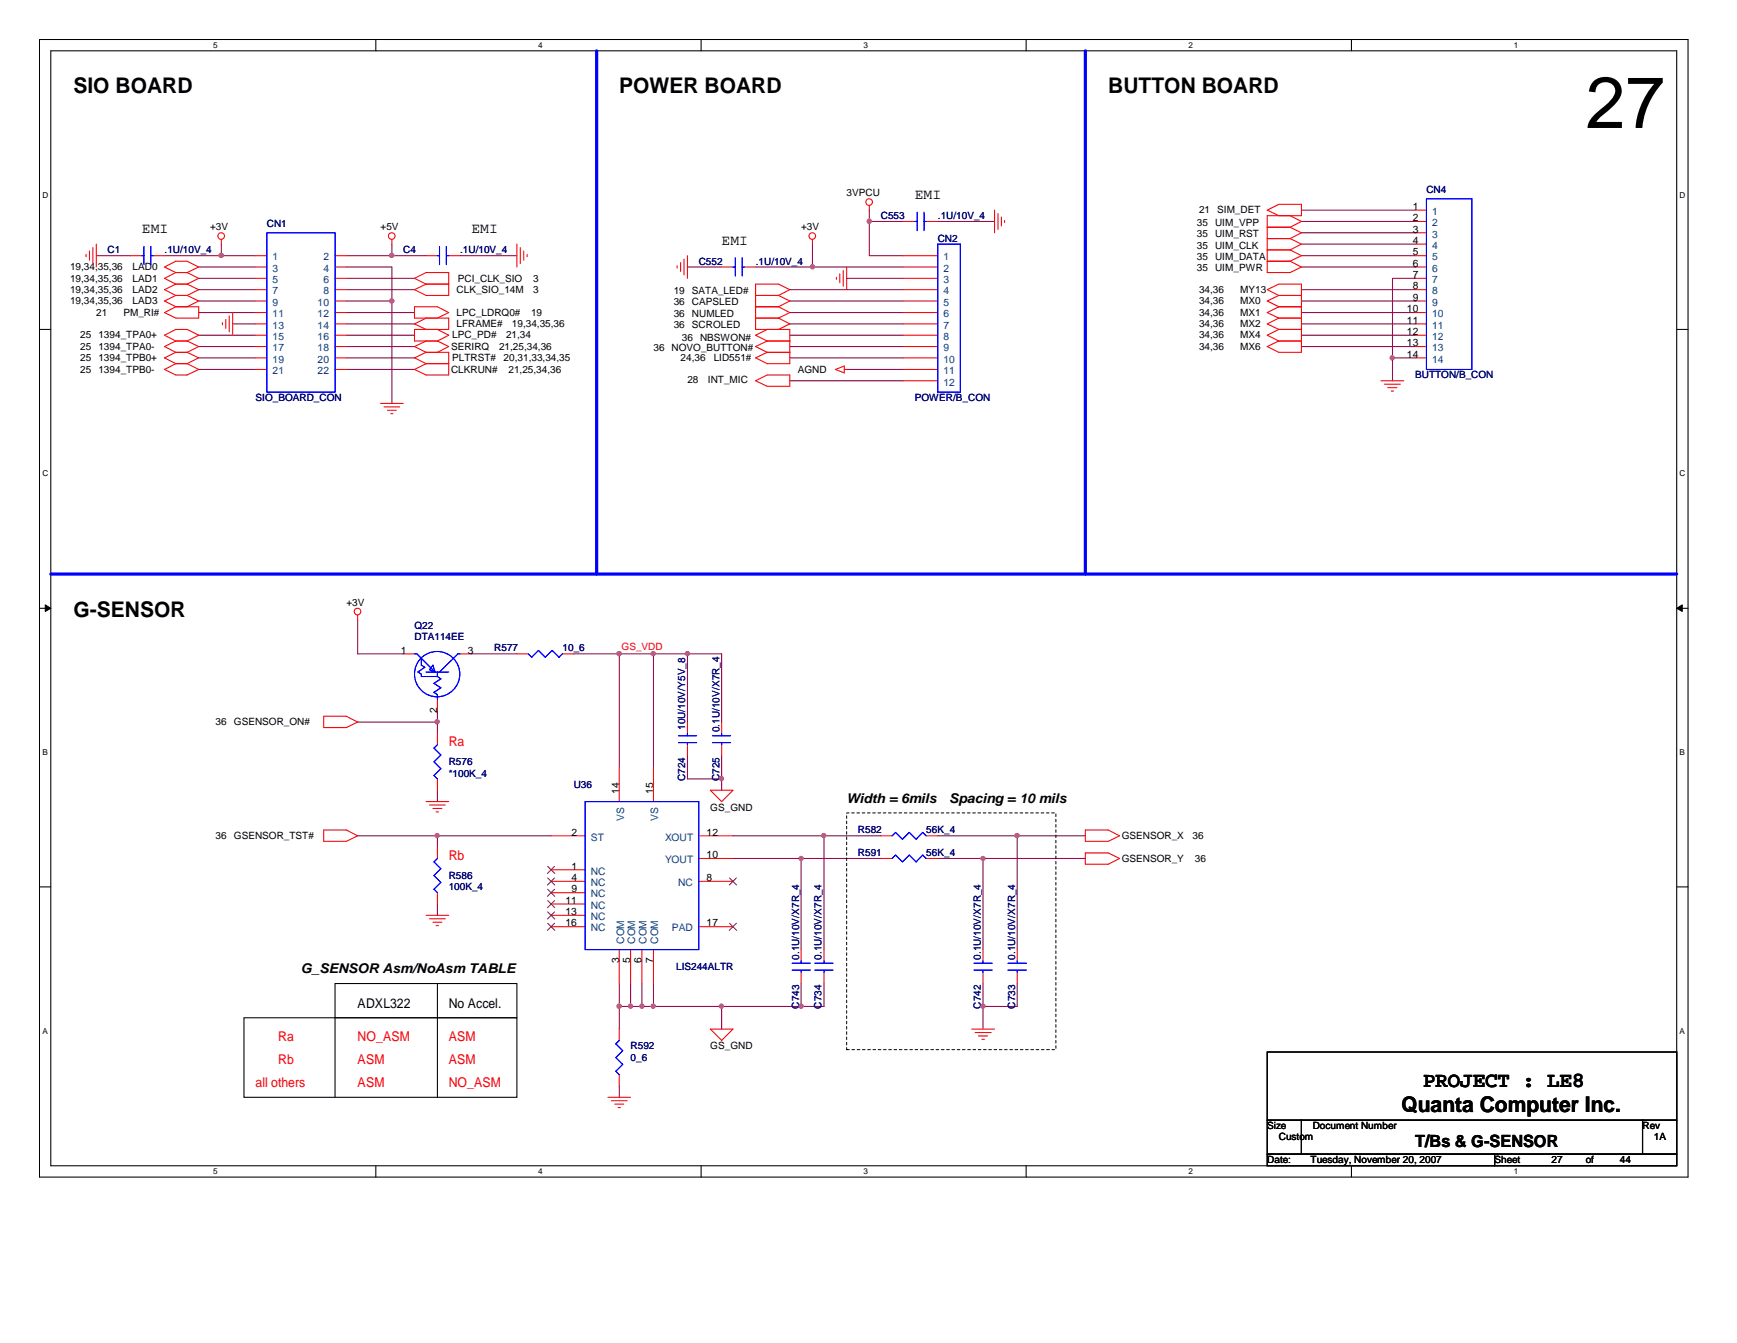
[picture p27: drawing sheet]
<svg xmlns="http://www.w3.org/2000/svg" width="279mm" height="216mm" viewBox="0 0 279 216" stroke-linecap="round" stroke-linejoin="round" font-family="sans-serif">
<defs><g id="words">
<text font-size="11.7" x="255.1" y="20.6">27</text>
<g font-size="3.5">
<text x="11.8" y="15">SIO BOARD</text>
<text x="99.6" y="15">POWER BOARD</text>
<text x="178.3" y="15">BUTTON BOARD</text>
<text x="11.8" y="99.2">G-SENSOR</text>
<text x="225.4" y="178.7">Quanta Computer Inc.</text>
<text x="228.9" y="174.7">PROJECT : LE8</text>
</g>
<text font-size="2.7" x="227.6" y="184.4">T/Bs &amp; G-SENSOR</text>
<g font-size="2.4">
<text x="147.2" y="32">EMI</text>
<text x="22.8" y="37.5">EMI</text>
<text x="75.8" y="37.5">EMI</text>
<text x="116.1" y="39.3">EMI</text>
</g>
<g font-size="2.2" fill="#f00">
<text x="72.2" y="119.9">Ra</text>
<text x="72.2" y="138.2">Rb</text>
<text x="44.7" y="167.4">Ra</text>
<text x="57.5" y="167.4">NO_ASM</text>
<text x="72.2" y="167.4">ASM</text>
<text x="44.7" y="171.1">Rb</text>
<text x="57.5" y="171.1">ASM</text>
<text x="72.2" y="171.1">ASM</text>
<text x="41.1" y="174.8">all others</text>
<text x="57.5" y="174.8">ASM</text>
<text x="72.2" y="174.8">NO_ASM</text>
</g>
<g font-size="2.2">
<text x="136.2" y="129">Width = 6mils</text>
<text x="152.7" y="129">Spacing = 10 mils</text>
<text x="48.4" y="156.5">G_SENSOR Asm/NoAsm TABLE</text>
<text x="57.5" y="162">ADXL322</text>
<text x="72.2" y="162">No Accel.</text>
</g>
<g font-size="1.7">
<text x="227.2" y="33.7">1</text>
<text x="227.2" y="35.6">2</text>
<text x="227.2" y="37.4">3</text>
<text x="227.2" y="39.2">4</text>
<text x="227.2" y="41.1">5</text>
<text x="227.2" y="42.9">6</text>
<text x="227.2" y="44.7">7</text>
<text x="227.2" y="46.5">8</text>
<text x="226.3" y="50.2">10</text>
<text x="226.3" y="52">11</text>
<text x="226.3" y="53.8">12</text>
<text x="227.2" y="48.3">9</text>
<text x="226.3" y="55.7">13</text>
<text x="226.3" y="57.5">14</text>
<text x="64.5" y="105.1">1</text>
<text x="75.3" y="105.1">3</text>
<text x="70.3" y="114.6" transform="rotate(-90 70.3 114.6)">2</text>
<text x="99.6" y="127.6" transform="rotate(-90 99.6 127.6)">14</text>
<text x="105.1" y="127.6" transform="rotate(-90 105.1 127.6)">15</text>
<text x="91.9" y="134.3">2</text>
<text x="113.7" y="138">10</text>
<text x="113.7" y="134.3">12</text>
<text x="91.9" y="139.8">1</text>
<text x="91.9" y="141.6">4</text>
<text x="91.9" y="143.5">9</text>
<text x="113.7" y="141.6">8</text>
<text x="91" y="145.3">11</text>
<text x="91" y="147.1">13</text>
<text x="91" y="148.9">16</text>
<text x="113.7" y="148.9">17</text>
<text x="99.6" y="154.8" transform="rotate(-90 99.6 154.8)">3</text>
<text x="101.4" y="154.8" transform="rotate(-90 101.4 154.8)">5</text>
<text x="103.2" y="154.8" transform="rotate(-90 103.2 154.8)">6</text>
<text x="105.1" y="154.8" transform="rotate(-90 105.1 154.8)">7</text>
</g>
<g font-size="1.7" fill="#004080">
<text x="230.4" y="34.5">1</text>
<text x="43.9" y="41.9">1</text>
<text x="52" y="41.9">2</text>
<text x="151.8" y="41.9">1</text>
<text x="230.4" y="36.4">2</text>
<text x="230.4" y="38.2">3</text>
<text x="230.4" y="40">4</text>
<text x="230.4" y="41.9">5</text>
<text x="43.9" y="43.7">3</text>
<text x="43.9" y="45.5">5</text>
<text x="43.9" y="47.3">7</text>
<text x="52" y="43.7">4</text>
<text x="52" y="45.5">6</text>
<text x="52" y="47.3">8</text>
<text x="151.8" y="47.3">4</text>
<text x="151.8" y="45.5">3</text>
<text x="151.8" y="43.7">2</text>
<text x="230.4" y="43.7">6</text>
<text x="230.4" y="45.5">7</text>
<text x="230.4" y="47.3">8</text>
<text x="43.9" y="49.1">9</text>
<text x="43.9" y="51">11</text>
<text x="43.9" y="52.8">13</text>
<text x="51.1" y="49.1">10</text>
<text x="51.1" y="51">12</text>
<text x="51.1" y="52.8">14</text>
<text x="151.8" y="52.8">7</text>
<text x="151.8" y="51">6</text>
<text x="151.8" y="49.1">5</text>
<text x="230.4" y="49.1">9</text>
<text x="230.4" y="51">10</text>
<text x="230.4" y="52.8">11</text>
<text x="43.9" y="54.7">15</text>
<text x="43.9" y="56.5">17</text>
<text x="43.9" y="58.3">19</text>
<text x="51.1" y="54.7">16</text>
<text x="51.1" y="56.5">18</text>
<text x="51.1" y="58.3">20</text>
<text x="151.8" y="56.5">9</text>
<text x="151.8" y="54.7">8</text>
<text x="151.8" y="58.3">10</text>
<text x="230.4" y="54.7">12</text>
<text x="230.4" y="56.5">13</text>
<text x="230.4" y="58.3">14</text>
<text x="43.9" y="60.2">21</text>
<text x="51.1" y="60.2">22</text>
<text x="151.8" y="62">12</text>
<text x="151.8" y="60.2">11</text>
<text x="100.4" y="132" transform="rotate(-90 100.4 132)">VS</text>
<text x="105.9" y="132" transform="rotate(-90 105.9 132)">VS</text>
<text x="95" y="135.1">ST</text>
<text x="107" y="135.1">XOUT</text>
<text x="95" y="140.6">NC</text>
<text x="95" y="142.5">NC</text>
<text x="107" y="138.8">YOUT</text>
<text x="109.1" y="142.5">NC</text>
<text x="95" y="144.3">NC</text>
<text x="95" y="146.1">NC</text>
<text x="95" y="147.9">NC</text>
<text x="95" y="149.7">NC</text>
<text x="108.1" y="149.7">PAD</text>
<text x="100.4" y="151.7" transform="rotate(-90 100.4 151.7)">COM</text>
<text x="102.2" y="151.7" transform="rotate(-90 102.2 151.7)">COM</text>
<text x="104" y="151.7" transform="rotate(-90 104 151.7)">COM</text>
<text x="105.9" y="151.7" transform="rotate(-90 105.9 151.7)">COM</text>
</g>
<g font-size="1.6">
<text x="136.2" y="31.5">3VPCU</text>
<text x="192.9" y="34.3">21</text>
<text x="195.8" y="34.3">SIM_DET</text>
<text x="33.8" y="37">+3V</text>
<text x="61.2" y="37">+5V</text>
<text x="128.9" y="37">+3V</text>
<text x="192.5" y="41.8">35</text>
<text x="192.5" y="36.3">35</text>
<text x="192.5" y="40">35</text>
<text x="192.5" y="38.1">35</text>
<text x="195.5" y="41.8">UIM_DATA</text>
<text x="195.5" y="36.3">UIM_VPP</text>
<text x="195.5" y="40">UIM_CLK</text>
<text x="195.5" y="38.1">UIM_RST</text>
<text x="11.3" y="43.4">19,34,35,36</text>
<text x="11.3" y="47.1">19,34,35,36</text>
<text x="11.3" y="45.3">19,34,35,36</text>
<text x="21.3" y="43.4">LAD0</text>
<text x="21.3" y="47.1">LAD2</text>
<text x="21.3" y="45.3">LAD1</text>
<text x="73.4" y="47.1">CLK_SIO_14M</text>
<text x="73.7" y="45.3">PCI_CLK_SIO</text>
<text x="85.8" y="47.1">3</text>
<text x="85.8" y="45.3">3</text>
<text x="108.4" y="47.3">19</text>
<text x="111.3" y="47.3">SATA_LED#</text>
<text x="192.5" y="43.6">35</text>
<text x="192.9" y="47.1">34,36</text>
<text x="195.5" y="43.6">UIM_PWR</text>
<text x="199.5" y="47.1">MY13</text>
<text x="11.3" y="48.9">19,34,35,36</text>
<text x="15.5" y="50.8">21</text>
<text x="19.9" y="50.8">PM_RI#</text>
<text x="21.3" y="48.9">LAD3</text>
<text x="73.4" y="52.6">LFRAME#</text>
<text x="73.4" y="50.8">LPC_LDRQ0#</text>
<text x="82.3" y="52.6">19,34,35,36</text>
<text x="85.4" y="50.8">19</text>
<text x="108.4" y="49.1">36</text>
<text x="108.4" y="50.9">36</text>
<text x="108.4" y="52.8">36</text>
<text x="111.3" y="49.1">CAPSLED</text>
<text x="111.3" y="50.9">NUMLED</text>
<text x="111.3" y="52.8">SCROLED</text>
<text x="192.9" y="48.9">34,36</text>
<text x="192.9" y="52.6">34,36</text>
<text x="192.9" y="50.8">34,36</text>
<text x="199.5" y="48.9">MX0</text>
<text x="199.5" y="52.6">MX2</text>
<text x="199.5" y="50.8">MX1</text>
<text x="12.9" y="59.9">25</text>
<text x="12.9" y="58.1">25</text>
<text x="12.9" y="54.4">25</text>
<text x="12.9" y="56.3">25</text>
<text x="15.8" y="59.9">1394_TPB0-</text>
<text x="15.8" y="58.1">1394_TPB0+</text>
<text x="15.8" y="54.4">1394_TPA0+</text>
<text x="15.8" y="56.3">1394_TPA0-</text>
<text x="72.6" y="56.3">SERIRQ</text>
<text x="72.6" y="59.9">CLKRUN#</text>
<text x="72.7" y="54.4">LPC_PD#</text>
<text x="72.7" y="58.1">PLTRST#</text>
<text x="80.3" y="56.3">21,25,34,36</text>
<text x="81" y="58.1">20,31,33,34,35</text>
<text x="81.4" y="54.4">21,34</text>
<text x="81.8" y="59.9">21,25,34,36</text>
<text x="105.1" y="56.4">36</text>
<text x="108" y="56.4">NOVO_BUTTON#</text>
<text x="109.5" y="58.1">24,36</text>
<text x="109.7" y="54.8">36</text>
<text x="112.6" y="54.8">NBSWON#</text>
<text x="114.8" y="58.1">LID551#</text>
<text x="128.3" y="59.9">AGND</text>
<text x="192.9" y="54.4">34,36</text>
<text x="192.9" y="56.3">34,36</text>
<text x="199.5" y="54.4">MX4</text>
<text x="199.5" y="56.3">MX6</text>
<text x="110.6" y="61.6">28</text>
<text x="113.9" y="61.6">INT_MIC</text>
<text x="55.7" y="97.4">+3V</text>
<text x="34.7" y="116.6">36</text>
<text x="37.6" y="116.6">GSENSOR_ON#</text>
<text x="114.3" y="130.3">GS_GND</text>
<text x="34.7" y="134.9">36</text>
<text x="37.6" y="134.9">GSENSOR_TST#</text>
<text x="180.4" y="134.9">GSENSOR_X</text>
<text x="191.8" y="134.9">36</text>
<text x="180.4" y="138.6">GSENSOR_Y</text>
<text x="192.2" y="138.6">36</text>
<text x="114.3" y="168.7">GS_GND</text>
<text x="203.8" y="181.5">Size</text>
<text x="205.7" y="183.3">Custom</text>
<text x="211.1" y="181.5">Document Number</text>
<text x="264.2" y="181.5">Rev</text>
<text x="266" y="183.3">1A</text>
<text x="203.8" y="187">Date:</text>
<text x="210.8" y="187">Tuesday, November 20, 2007</text>
<text x="240.4" y="187">Sheet</text>
<text x="249.6" y="187">27</text>
<text x="255.1" y="187">of</text>
<text x="260.6" y="187">44</text>
</g>
<g font-size="1.6" fill="#000080">
<text x="141.7" y="35.2">C553</text>
<text x="150.9" y="35.2">.1U/10V_4</text>
<text x="229.4" y="31">CN4</text>
<text x="17.3" y="40.7">C1</text>
<text x="26.5" y="40.7">.1U/10V_4</text>
<text x="42.9" y="36.5">CN1</text>
<text x="64.9" y="40.7">C4</text>
<text x="74" y="40.7">.1U/10V_4</text>
<text x="150.8" y="38.9">CN2</text>
<text x="112.4" y="42.5">C552</text>
<text x="121.6" y="42.5">.1U/10V_4</text>
<text x="41.1" y="64.5">SIO_BOARD_CON</text>
<text x="147.2" y="64.5">POWER/B_CON</text>
<text x="227.6" y="60.8">BUTTON/B_CON</text>
<text x="66.7" y="101">Q22</text>
<text x="66.7" y="102.9">DTA114EE</text>
<text x="79.5" y="104.7">R577</text>
<text x="90.5" y="104.7">10_6</text>
<text x="110.2" y="117.3" transform="rotate(-90 110.2 117.3)">10U/10V/Y5V_8</text>
<text x="115.7" y="117.7" transform="rotate(-90 115.7 117.7)">0.1U/10V/X7R_4</text>
<text x="72.2" y="123">R576</text>
<text x="72.2" y="124.8">*100K_4</text>
<text x="110.2" y="125.6" transform="rotate(-90 110.2 125.6)">C724</text>
<text x="115.7" y="125.6" transform="rotate(-90 115.7 125.6)">C725</text>
<text x="92.3" y="126.7">U36</text>
<text x="138" y="137.6">R591</text>
<text x="138" y="134">R582</text>
<text x="149" y="137.6">56K_4</text>
<text x="149" y="134">56K_4</text>
<text x="72.2" y="141.3">R586</text>
<text x="72.2" y="143.1">100K_4</text>
<text x="108.8" y="155.9">LIS244ALTR</text>
<text x="128.5" y="154.3" transform="rotate(-90 128.5 154.3)">0.1U/10V/X7R_4</text>
<text x="132.2" y="154.3" transform="rotate(-90 132.2 154.3)">0.1U/10V/X7R_4</text>
<text x="157.8" y="154.3" transform="rotate(-90 157.8 154.3)">0.1U/10V/X7R_4</text>
<text x="163.3" y="154.3" transform="rotate(-90 163.3 154.3)">0.1U/10V/X7R_4</text>
<text x="128.5" y="162.1" transform="rotate(-90 128.5 162.1)">C743</text>
<text x="132.2" y="162.1" transform="rotate(-90 132.2 162.1)">C734</text>
<text x="157.8" y="162.1" transform="rotate(-90 157.8 162.1)">C742</text>
<text x="163.3" y="162.1" transform="rotate(-90 163.3 162.1)">C733</text>
<text x="101.4" y="168.7">R592</text>
<text x="101.4" y="170.6">0_6</text>
</g>
<text font-size="1.6" fill="#f00" x="100" y="104.5">GS_VDD</text>
<g font-size="1.3">
<text x="34.3" y="7.7">5</text>
<text x="86.6" y="7.7">4</text>
<text x="138.9" y="7.7">3</text>
<text x="191.2" y="7.7">2</text>
<text x="243.5" y="7.7">1</text>
<text x="6.8" y="31.8">D</text>
<text x="270.2" y="31.8">D</text>
<text x="6.8" y="76.5">C</text>
<text x="270.2" y="76.5">C</text>
<text x="6.8" y="121.4">B</text>
<text x="270.2" y="121.4">B</text>
<text x="6.8" y="166.2">A</text>
<text x="270.2" y="166.2">A</text>
<text x="34.3" y="188.8">5</text>
<text x="86.6" y="188.8">4</text>
<text x="138.9" y="188.8">3</text>
<text x="191.2" y="188.8">2</text>
<text x="243.5" y="188.8">1</text>
</g>
</g></defs>
<g fill="none" stroke="#000" stroke-width=".17">
<path d="M6.3 6.3h265.2v182.9h-265.2zM8.2 8.2h261.5v179.2h-261.5zM60.5 6.3v1.9M112.8 6.3v1.9M165.1 6.3v1.9M217.4 6.3v1.9M6.3 53h1.9M269.7 53h1.8M6.3 97.8h1.9M269.7 97.8h1.8M6.3 142.6h1.9M53.9 158.1h29.2v5.5h-29.2z"/>
<path d="M70.4 158.1v18.3M269.7 142.6h1.8M39.2 163.6h43.9v12.8h-43.9zM53.9 163.6v12.8M203.8 169.1h65.9v11h-65.9zM60.5 187.4v1.8M112.8 187.4v1.8M165.1 187.4v1.8M203.8 180.1h5.5v5.4h-5.5zM203.8 185.5h36.6v1.9h-36.6zM209.3 180.1h54.9v5.4h-54.9zM217.4 187.4v1.8"/>
<path d="M240.4 185.5h29.3v1.9h-29.3zM264.2 180.1h5.5v5.4h-5.5z"/>
</g>
<g fill="#000" stroke="#000" stroke-width=".16">
<path d="M7.3 97.2l.9 .6-.9 .5z" fill-rule="evenodd"/>
<path d="M269.7 97.8l.9-.6v1.1z" fill-rule="evenodd"/>
</g>
<g fill="none" stroke="#800040" stroke-width=".17">
<path d="M35.6 39.2v1.9M63 39.2v1.9M130.7 39.2v3.7M139.8 33.8v7.3h5.5M139.8 35.6h5.5M150.8 35.6h9.2M209.3 33.8h18.3M209.3 35.6h18.3M209.3 37.4h18.3M209.3 39.2h18.3M15.5 41.1h5.5M26.5 41.1h14.6"/>
<path d="M32 53.9h9.1M32 46.6h9.1M32 50.2h9.1M32 48.4h9.1M32 42.9h9.1M32 55.7h9.1M32 57.5h9.1M32 59.4h9.1M32 44.7h9.1M37.4 52.1h3.7M55.7 53.9h11M55.7 46.6h11"/>
<path d="M55.7 52.1h11M55.7 41.1h12.8M55.7 50.2h11M55.7 48.4h7.3M55.7 42.9h7.3v22M55.7 55.7h11M55.7 57.5h11M55.7 59.4h11M55.7 44.7h11M74 41.1h9.1M110.6 42.9h5.5M121.5 42.9h23.8"/>
<path d="M127 53.9h18.3M127 46.6h18.3M127 52.1h18.3M127 50.2h18.3M127 48.4h18.3M127 55.7h18.3M127 57.5h18.3M136.2 59.4h9.1M136.2 44.7h9.1M209.3 53.9h18.3M209.3 46.6h18.3M209.3 52.1h18.3"/>
<path d="M209.3 41.1h18.3M209.3 50.2h18.3M209.3 48.4h18.3M209.3 42.9h18.3M209.3 55.7h18.3M224 57.5h3.6M227.6 44.7h-3.6v16.5M127 61.2h18.3M57.5 99.6v5.5h7.4M57.5 116.1h12.9M70.4 114.3v3.6M75.8 105.1h7.3"/>
<path d="M92.3 105.1h23.8v11M99.6 105.1v18.3M105.1 105.1v18.3M110.6 105.1v11M57.5 134.4h31.1M70.4 127v1.9M70.4 134.4v1.8M110.6 121.5v3.7h5.5M116.1 121.5v5.5M117.9 134.4h23.8M117.9 138h23.8M128.9 138v14.7"/>
<path d="M132.5 134.4v18.3M150.8 134.4h23.8M150.8 138h23.8M158.1 138v14.7M163.6 134.4v18.3M70.4 145.3v1.9M99.6 158.1v7.3M101.4 158.1v3.7M103.3 158.1v3.7M105.1 158.1v3.7M128.9 158.1v3.7M132.5 158.1v3.7h-32.9"/>
<path d="M158.1 158.1v7.3M163.6 158.1v3.7h-5.5M99.6 174.6v1.8M116.1 161.8v3.6"/>
</g>
<g fill="#f0f" stroke="#f0f" stroke-width=".17">
<circle cx="163.6" cy="134.3" r=".36"/>
<circle cx="158.1" cy="138" r=".34"/>
<circle cx="116" cy="161.8" r=".34"/>
<circle cx="128.9" cy="161.8" r=".34"/>
<circle cx="132.5" cy="134.3" r=".34"/>
<circle cx="116" cy="125.2" r=".34"/>
<circle cx="103.2" cy="161.8" r=".34"/>
<circle cx="128.9" cy="138" r=".34"/>
<circle cx="105.1" cy="161.8" r=".34"/>
<circle cx="70.3" cy="134.3" r=".34"/>
<circle cx="105.1" cy="105.1" r=".34"/>
<circle cx="99.6" cy="105.1" r=".36"/>
<circle cx="110.6" cy="105.1" r=".34"/>
<circle cx="99.6" cy="161.8" r=".36"/>
<circle cx="158.1" cy="161.8" r=".34"/>
<circle cx="101.4" cy="161.8" r=".34"/>
<circle cx="70.3" cy="116" r=".34"/>
<circle cx="63" cy="48.4" r=".36"/>
<circle cx="130.7" cy="42.9" r=".34"/>
<circle cx="223.9" cy="57.5" r=".34"/>
<circle cx="63" cy="41.1" r=".36"/>
<circle cx="35.6" cy="41.1" r=".36"/>
<circle cx="139.8" cy="35.6" r=".35"/>
</g>
<path d="M96 8.2v84.1M174.6 8.2v84.1M8.2 92.3h261.5" fill="none" stroke="#00f" stroke-width=".51"/>
<g fill="none" stroke="#f00" stroke-width=".17">
<path d="M14.9 39.8v2.6M15.5 39.2v3.7M35.6 38.5v.7M63 38.5v.7M83.1 39.2v3.7M83.7 39.8v2.6M130.7 38.5v.7M139.8 33.1v.7M145.3 35.6h1.9M149 35.6h1.8M160 33.8v3.6M160.5 34.3v2.6"/>
<path d="M161.1 34.9v1.4M161.6 35.4v.4M203.8 36.5h3.7M203.8 38.4h3.7M205.7 34.7l-1.9-.9 1.9-.9h3.6v1.8h-5.5v9.1h3.7l1.8-.9-1.8-.9M207.5 34.7l1.8 .9-1.8 .9M207.5 38.4l1.8 .8-1.8 1M207.5 36.5l1.8 .9-1.8 1M227.6 35.6h1.8M227.6 33.8h1.8M227.6 37.4h1.8M227.6 39.2h1.8"/>
<path d="M13.8 40.9v.4M14.4 40.3v1.5M21 41.1h1.8M24.6 41.1h1.9M26.5 50.2l1.8-.9h3.7v1.8h-3.7zM28.3 47.5h1.8M28.3 54.8h1.8M28.3 54.8l-1.8-.9 1.8-.9h1.8l1.9 .9-1.9 .9M28.3 45.7h1.8M28.3 56.6h1.8M28.3 43.8l-1.8-.9 1.8-.9h1.8l1.9 .9-1.9 .9M28.3 43.8h1.8"/>
<path d="M28.3 47.5l-1.8 .9 1.8 .9M28.3 58.5h1.8M28.3 58.5l-1.8 .9 1.8 .9h1.8l1.9-.9-1.9-.9M28.3 45.7l-1.8 .9 1.8 .9M28.3 43.8l-1.8 .9 1.8 1M28.3 56.6l-1.8 .9 1.8 1M28.3 54.8l-1.8 .9 1.8 .9M30.1 47.5l1.9 .9-1.9 .9M30.1 45.7l1.9 .9-1.9 .9M30.1 43.8l1.9 .9-1.9 1M30.1 56.6l1.9 .9-1.9 1M30.1 54.8l1.9 .9-1.9 .9"/>
<path d="M35.8 51.9v.3M36.3 51.4v1.4M36.9 50.8v2.5M37.4 50.2v3.7M41.1 59.4h1.8M41.1 41.1h1.8M41.1 42.9h1.8M41.1 44.7h1.8M41.1 46.6h1.8M41.1 48.4h1.8M41.1 50.2h1.8M41.1 52.1h1.8"/>
<path d="M41.1 53.9h1.8M41.1 55.7h1.8M41.1 57.5h1.8M53.9 59.4h1.8M53.9 41.1h1.8M53.9 42.9h1.8M53.9 44.7h1.8M53.9 46.6h1.8M53.9 48.4h1.8M53.9 50.2h1.8M53.9 52.1h1.8M53.9 53.9h1.8"/>
<path d="M53.9 55.7h1.8M53.9 57.5h1.8M66.7 44.7l1.8-.9h3.7v3.7h-3.7l-1.8-.9 1.8-.9zM68.5 45.7h3.7M68.5 56.6h3.7v3.7h-3.7l-1.8-.9 1.8-.9M68.5 54.8l-1.8 .9 1.8 .9M68.5 56.6l-1.8 .9 1.8 1M68.5 58.5h3.7M68.5 51.1l-1.8 1 1.8 .9M68.5 41.1h1.9M70.4 51.1l1.8-.9-1.8-.9h-3.7v1.8h5.5v1.9h-5.5v1.8h3.7M70.4 53l1.8 .9-1.8 .9"/>
<path d="M70.4 54.8l1.8 .9-1.8 .9M72.2 41.1h1.8M84.2 40.3v1.5M84.8 40.9v.4M108.9 42.7v.4M109.5 42.2v1.4M110 41.7v2.5M110.6 41.1v3.6M116.1 42.9h1.8M119.7 42.9h1.8M121.5 49.3h3.7M121.5 47.5h3.7"/>
<path d="M121.5 51.1h3.7M123.4 54.8h3.6M123.4 56.6h3.6M123.4 53l-1.9 .9 1.9 .9M123.4 54.8l-1.9 .9 1.9 .9M125.2 47.5l1.8-.9-1.8-.9h-3.7v7.3h5.5v5.5h-3.6l-1.9-1 1.9-.9M125.2 47.5l1.8 .9-1.8 .9M125.2 49.3l1.8 .9-1.8 .9M125.2 51.1l1.8 1-1.8 .9M134.4 59.4l1.4-.6v1.1zM134.5 44.6v.3M135.1 44v1.5"/>
<path d="M135.6 43.5v2.5M135.8 59.4h.4M136.2 42.9v3.7M145.3 59.4h5.5M145.3 41.1h5.5M145.3 42.9h5.5M145.3 44.7h5.5M145.3 46.6h5.5M145.3 48.4h5.5M145.3 50.2h5.5M145.3 52.1h5.5M145.3 53.9h5.5"/>
<path d="M145.3 55.7h5.5M145.3 57.5h5.5M203.8 42h3.7M203.8 40.2h3.7M205.7 47.5l-1.9 .9 1.9 .9M205.7 49.3h3.6M205.7 47.5l-1.9-.9 1.9-.9h3.6v10.9h-3.6l-1.9-.9 1.9-.9M205.7 47.5h3.6M205.7 53l-1.9 .9 1.9 .9M205.7 54.8h3.6M205.7 53h3.6M205.7 51.1l-1.9 1 1.9 .9"/>
<path d="M205.7 51.1h3.6M205.7 49.3l-1.9 .9 1.9 .9M207.5 40.2l1.8 .9-1.8 .9M227.6 41.1h1.8M227.6 42.9h1.8M227.6 44.7h1.8M227.6 46.6h1.8M227.6 48.4h1.8M227.6 50.2h1.8M227.6 52.1h1.8M227.6 53.9h1.8M227.6 55.7h1.8"/>
<path d="M227.6 57.5h1.8M61.2 64.9h3.7M61.8 65.4h2.5M62.3 66h1.5M62.9 66.5h.3M121.5 61.2l1.9-.9h3.6v1.8h-3.6zM145.3 61.2h5.5M222.1 61.2h3.7M222.7 61.8h2.6M223.2 62.3h1.5M223.8 62.9h.4M57.5 98.9v.7"/>
<path d="M52.1 115.1h3.6l1.8 1-1.8 .9h-3.6zM64.9 105.1h1.8M70.4 112.4v1.9M70.4 117.9v1.8M74 105.1h1.8M83.1 105.1h1.9M90.5 105.1h1.8M110.6 116.1v1.8M110.6 119.7v1.8M116.1 116.1v1.8M116.1 119.7v1.8M52.1 133.4h3.6l1.8 1-1.8 .9h-3.6z"/>
<path d="M68.5 128.9h3.7M69.1 129.4h2.5M69.6 130h1.5M70.1 130.5h.4M70.4 125.2v1.8M70.4 136.2v1.8M88.6 134.4h5.5M88.6 139.8h5.5M99.6 123.4v5.5M105.1 123.4v5.5M112.4 138h5.5M112.4 134.4h5.5"/>
<path d="M114.3 127h3.6l-1.8 1.9zM141.7 138h1.8M141.7 134.4h1.8M149 138h1.8M149 134.4h1.8M174.6 137.1h3.7l1.8 .9-1.8 .9h-3.7zM174.6 133.4h3.7l1.8 1-1.8 .9h-3.7zM68.5 147.2h3.7M69.1 147.7h2.5M69.6 148.3h1.5M70.1 148.8h.4M70.4 143.5v1.8"/>
<path d="M88.6 147.2h5.5M88.6 141.7h5.5M88.6 143.5h5.5M88.6 145.3h5.5M88.6 149h5.5M99.6 152.7v5.4M101.4 152.7v5.4M103.3 152.7v5.4M105.1 152.7v5.4M112.4 141.7h5.5M112.4 149h5.5M128.9 152.7v1.8"/>
<path d="M128.9 156.3v1.8M132.5 152.7v1.8M132.5 156.3v1.8M158.1 152.7v1.8M158.1 156.3v1.8M163.6 152.7v1.8M163.6 156.3v1.8M97.8 176.4h3.6M98.3 177h2.6M98.9 177.5h1.4M99.4 178.1h.4M99.6 165.4v1.9"/>
<path d="M99.6 172.8v1.8M114.3 165.4h3.6l-1.8 1.9zM156.3 165.4h3.7M156.8 166h2.6M157.4 166.5h1.5M157.9 167.1h.4"/>
<circle cx="35.6" cy="37.9" r=".54"/>
<circle cx="63" cy="37.9" r=".54"/>
<circle cx="130.7" cy="37.9" r=".54"/>
<circle cx="139.8" cy="32.5" r=".54"/>
<circle cx="57.5" cy="98.3" r=".54"/>
</g>
<path d="M136.2 130.7h33.6v38h-33.6z" fill="none" stroke="#000" stroke-width=".16" stroke-dasharray=".4"/>
<g fill="none" stroke="#00f" stroke-width=".17">
<path d="M23.2 39.6v2.9M24.3 39.6v2.9M42.9 37.4h11v25.6h-11zM70.7 39.6v2.9M71.8 39.6v2.9M147.2 35.6h.3M147.5 34.1v3M148.6 35.6h.4M148.6 34.1v3M150.8 39.2h3.7v23.8h-3.7zM229.4 32h7.4v27.4h-7.4zM22.8 41.1h.4"/>
<path d="M24.3 41.1h.3M70.4 41.1h.3M71.8 41.1h.4M117.9 42.9h.4M118.3 41.4v3M119.4 42.9h.3M119.4 41.4v3M66.7 105.1h.4l.7 .7M67.8 105.8l2.2 2.2M67.8 105.8v1.1l.5 .4-1.1 .7 .6 .4v.4h2.6M68.5 108h3.7M69.6 106.9l.4 1.1-.9-.3z"/>
<path d="M70.4 119.7l-.6 .6 1.1 1.1-1.1 1.1 1.1 1.1-1.1 1.1 .6 .5M70.4 108v.8M70.4 108.8l.5 .3-1.1 .8 1.1 .7-1.1 .7 .6 .4v.7M74 105.1h-.3l-3 2.9M85 105.1l.5 .6 1.1-1.1 1.1 1.1 1.1-1.1 1.1 1.1 .6-.6M109.1 118.3h3M109.1 119.4h3M110.6 117.9v.4M110.6 119.4v.3M114.6 118.3h2.9M114.6 119.4h2.9M116.1 117.9v.4"/>
<path d="M116.1 119.4v.3M70.4 138l-.6 .6 1.1 1.1-1.1 1.1 1.1 1.1-1.1 1.1 .6 .5M94.1 128.9h18.3v23.8h-18.3zM143.5 138l.6-.5 1.1 1.1 1.1-1.1 1.1 1.1 1-1.1 .6 .5M143.5 134.4l.6-.6 1.1 1.1 1.1-1.1 1.1 1.1 1-1.1 .6 .6M127.4 154.9h2.9M127.4 156h2.9M128.9 154.5v.4M128.9 156v.3M131.1 154.9h2.9M131.1 156h2.9M132.5 154.5v.4"/>
<path d="M132.5 156v.3M156.7 154.9h2.9M156.7 156h2.9M158.1 154.5v.4M158.1 156v.3M162.1 154.9h3M162.1 156h3M163.6 154.5v.4M163.6 156v.3M99.6 167.3l-.5 .5 1.1 1.1-1.1 1.1 1.1 1.1-1.1 1.1 .5 .6"/>
<circle cx="70.3" cy="108.4" r="3.6"/>
</g>
<g fill="none" stroke="#804000" stroke-width=".16">
<path d="M88.1 139.3l1.1 1.1M89.2 139.3l-1.1 1.1M88.1 141.1l1.1 1.2M88.1 143l1.1 1.1M88.1 144.8l1.1 1.1M88.1 146.6l1.1 1.1M88.1 148.4l1.1 1.2M89.2 141.1l-1.1 1.2M89.2 143l-1.1 1.1M89.2 144.8l-1.1 1.1M89.2 146.6l-1.1 1.1M89.2 148.4l-1.1 1.2"/>
<path d="M117.3 141.1l1.2 1.2M117.3 148.4l1.2 1.2M118.4 141.1l-1.1 1.2M118.4 148.4l-1.1 1.2"/>
</g>
<use href="#words"/>
</svg>
